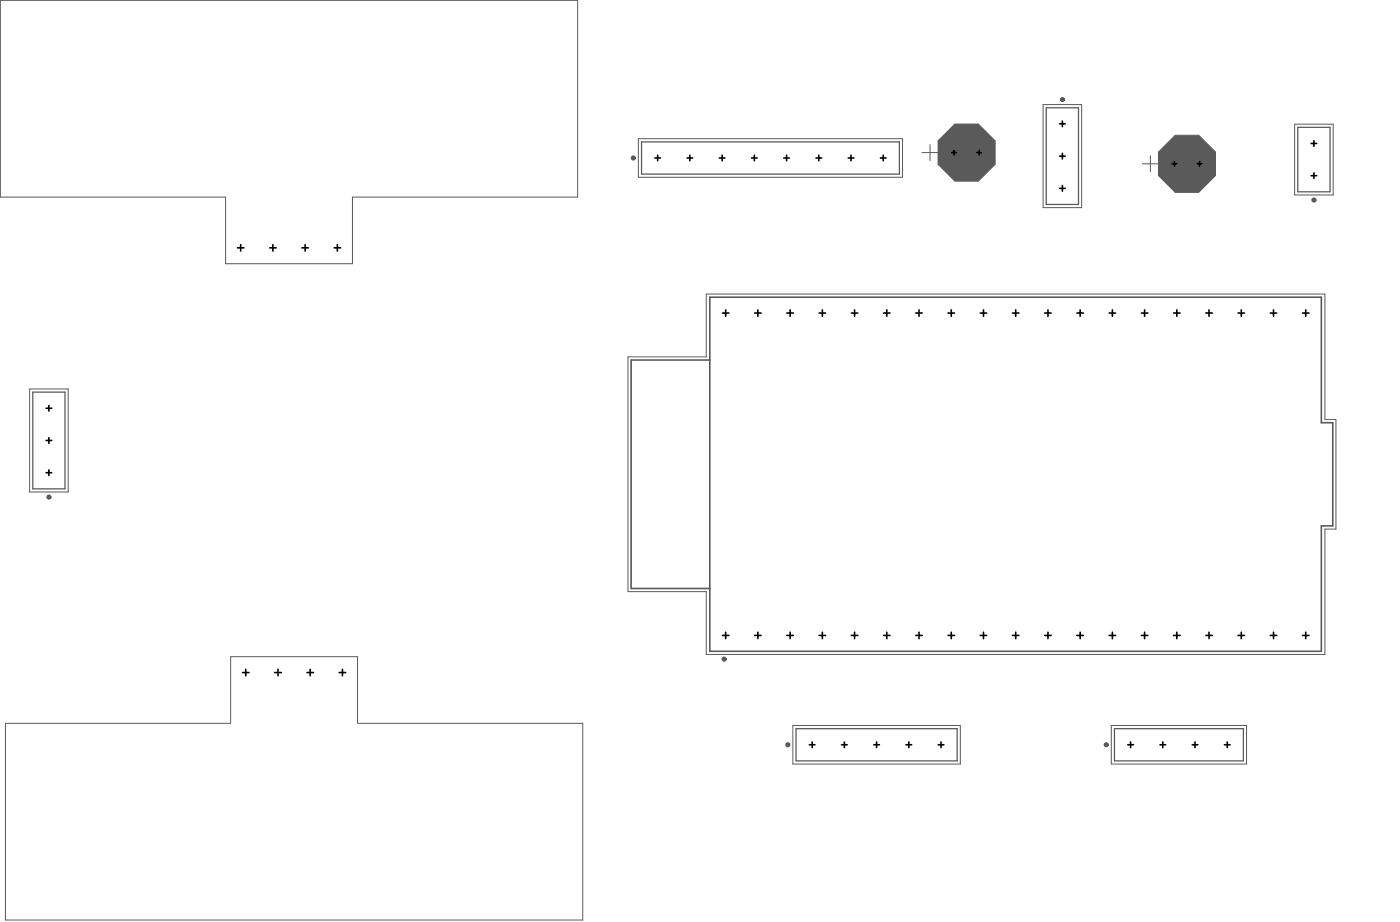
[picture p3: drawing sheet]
<svg xmlns="http://www.w3.org/2000/svg" width="367mm" height="242mm" viewBox="0 0 367 242" stroke-linecap="round" stroke-linejoin="round" font-family="sans-serif">
<g fill="#5a5a5a">
<circle cx="311.4" cy="42.9" r="8.1"/>
<circle cx="253.6" cy="40" r="8.1"/>
</g>
<g fill="none" stroke="#5a5a5a" stroke-width=".26">
<path d="M.1 .1h151.4v51.6h-59v17.4h-33.3v-17.4h-59.1zM167.5 36.4h69.2v10.1h-69.2zM241.8 40h4.3M244 37.9v4.2M273.6 27.4h10.1v27h-10.1zM339.6 32.5h10.1v18.6h-10.1zM299.7 42.9h4.2M301.8 40.8v4.3M164.7 93.5h20.6v-16.4h162.2v32.9h2.9v28.7h-2.9v32.8h-162.2v-16.4h-20.6zM7.8 101.9h10.1v27.1h-10.1zM1.4 189.6h59.1v-17.5h33.3v17.5h59.1v51.5h-151.5zM208 190.1h43.9v10.2h-43.9z"/>
<path d="M291.5 190.1h35.5v10.2h-35.5z"/>
<circle cx="253.6" cy="40" r="6.6"/>
<circle cx="253.6" cy="40" r="8.1"/>
<circle cx="311.4" cy="42.9" r="6.6"/>
<circle cx="311.4" cy="42.9" r="8.1"/>
</g>
<path d="M168.3 37.2h67.6v8.4h-67.6zM274.5 28.2h8.4v25.4h-8.4zM340.4 33.4h8.5v16.9h-8.5zM8.6 102.8h8.5v25.3h-8.5zM208.8 191h42.3v8.4h-42.3zM292.3 191h33.9v8.4h-33.9z" fill="none" stroke="#5a5a5a" stroke-width=".33"/>
<path d="M186.2 77.9h160.4v32.9h3v27h-3v32.9h-160.4zM186.2 94.4h-20.6v59.8h20.6" fill="none" stroke="#5a5a5a" stroke-width=".42"/>
<g fill="none" stroke="#5a5a5a" stroke-width=".67">
<circle cx="278.7" cy="26.1" r=".33"/>
<circle cx="166.1" cy="41.4" r=".33"/>
<circle cx="344.7" cy="52.4" r=".33"/>
<circle cx="12.8" cy="130.3" r=".33"/>
<circle cx="190" cy="172.8" r=".33"/>
<circle cx="206.6" cy="195.2" r=".33"/>
<circle cx="290.2" cy="195.2" r=".33"/>
</g>
<g fill="none" stroke="#000" stroke-width=".42">
<path d="M249.7 40h1.2M250.3 39.4v1.2M256.3 40h1.1M256.9 39.4v1.2M277.9 32.5h1.5M278.7 31.7v1.5M343.9 37.6h1.5M344.7 36.9v1.4M171.8 41.4h1.5M172.5 40.7v1.4M180.2 41.4h1.5M181 40.7v1.4"/>
<path d="M188.7 41.4h1.5M189.4 40.7v1.4M197.1 41.4h1.5M197.9 40.7v1.4M205.6 41.4h1.5M206.3 40.7v1.4M214 41.4h1.5M214.8 40.7v1.4M222.5 41.4h1.5M223.2 40.7v1.4M230.9 41.4h1.5M231.7 40.7v1.4"/>
<path d="M277.9 49.4h1.5M277.9 40.9h1.5M278.7 40.2v1.5M278.7 48.6v1.5M307.5 42.9h1.2M308.1 42.3v1.2M314.1 42.9h1.2M314.7 42.3v1.2M343.9 46h1.5M344.7 45.3v1.5M62.3 65h1.7M63.1 64.1v1.7"/>
<path d="M70.7 65h1.7M71.6 64.1v1.7M79.2 65h1.7M80 64.1v1.7M87.6 65h1.7M88.5 64.1v1.7M189.5 82.1h1.7M190.4 81.2v1.7M198 82.1h1.7M198.8 81.2v1.7M206.4 82.1h1.7M207.3 81.2v1.7"/>
<path d="M214.9 82.1h1.7M215.7 81.2v1.7M223.3 82.1h1.7M224.2 81.2v1.7M231.8 82.1h1.7M232.6 81.2v1.7M240.2 82.1h1.7M241.1 81.2v1.7M248.7 82.1h1.7M249.5 81.2v1.7M257.1 82.1h1.7M258 81.2v1.7"/>
<path d="M265.6 82.1h1.7M266.4 81.2v1.7M274 82.1h1.7M274.9 81.2v1.7M282.5 82.1h1.7M283.3 81.2v1.7M290.9 82.1h1.7M291.8 81.2v1.7M299.4 82.1h1.7M300.2 81.2v1.7M307.9 82.1h1.7M308.7 81.2v1.7"/>
<path d="M316.3 82.1h1.7M317.2 81.2v1.7M324.8 82.1h1.7M325.6 81.2v1.7M333.2 82.1h1.7M334.1 81.2v1.7M341.7 82.1h1.7M342.5 81.2v1.7M12.1 115.4h1.5M12.1 107h1.5M12.8 106.3v1.4M12.8 114.7v1.5"/>
<path d="M12.1 123.9h1.5M12.8 123.2v1.4M63.6 176.3h1.7M64.5 175.4v1.7M72.1 176.3h1.7M72.9 175.4v1.7M80.5 176.3h1.7M81.4 175.4v1.7M89 176.3h1.7M89.8 175.4v1.7M189.5 166.5h1.7M190.4 165.7v1.7"/>
<path d="M198 166.5h1.7M198.8 165.7v1.7M206.4 166.5h1.7M207.3 165.7v1.7M214.9 166.5h1.7M215.7 165.7v1.7M223.3 166.5h1.7M224.2 165.7v1.7M231.8 166.5h1.7M232.6 165.7v1.7M240.2 166.5h1.7M241.1 165.7v1.7"/>
<path d="M248.7 166.5h1.7M249.5 165.7v1.7M257.1 166.5h1.7M258 165.7v1.7M265.6 166.5h1.7M266.4 165.7v1.7M274 166.5h1.7M274.9 165.7v1.7M282.5 166.5h1.7M283.3 165.7v1.7M290.9 166.5h1.7M291.8 165.7v1.7"/>
<path d="M299.4 166.5h1.7M300.2 165.7v1.7M307.9 166.5h1.7M308.7 165.7v1.7M316.3 166.5h1.7M317.2 165.7v1.7M324.8 166.5h1.7M325.6 165.7v1.7M333.2 166.5h1.7M334.1 165.7v1.7M341.7 166.5h1.7M342.5 165.7v1.7"/>
<path d="M212.3 195.2h1.5M213 194.5v1.4M220.8 195.2h1.4M221.5 194.5v1.4M229.2 195.2h1.5M229.9 194.5v1.4M237.7 195.2h1.4M238.4 194.5v1.4M246.1 195.2h1.5M246.9 194.5v1.4M295.8 195.2h1.5M296.6 194.5v1.4"/>
<path d="M304.3 195.2h1.5M305 194.5v1.4M312.7 195.2h1.5M313.5 194.5v1.4M321.2 195.2h1.5M321.9 194.5v1.4"/>
</g>
</svg>
